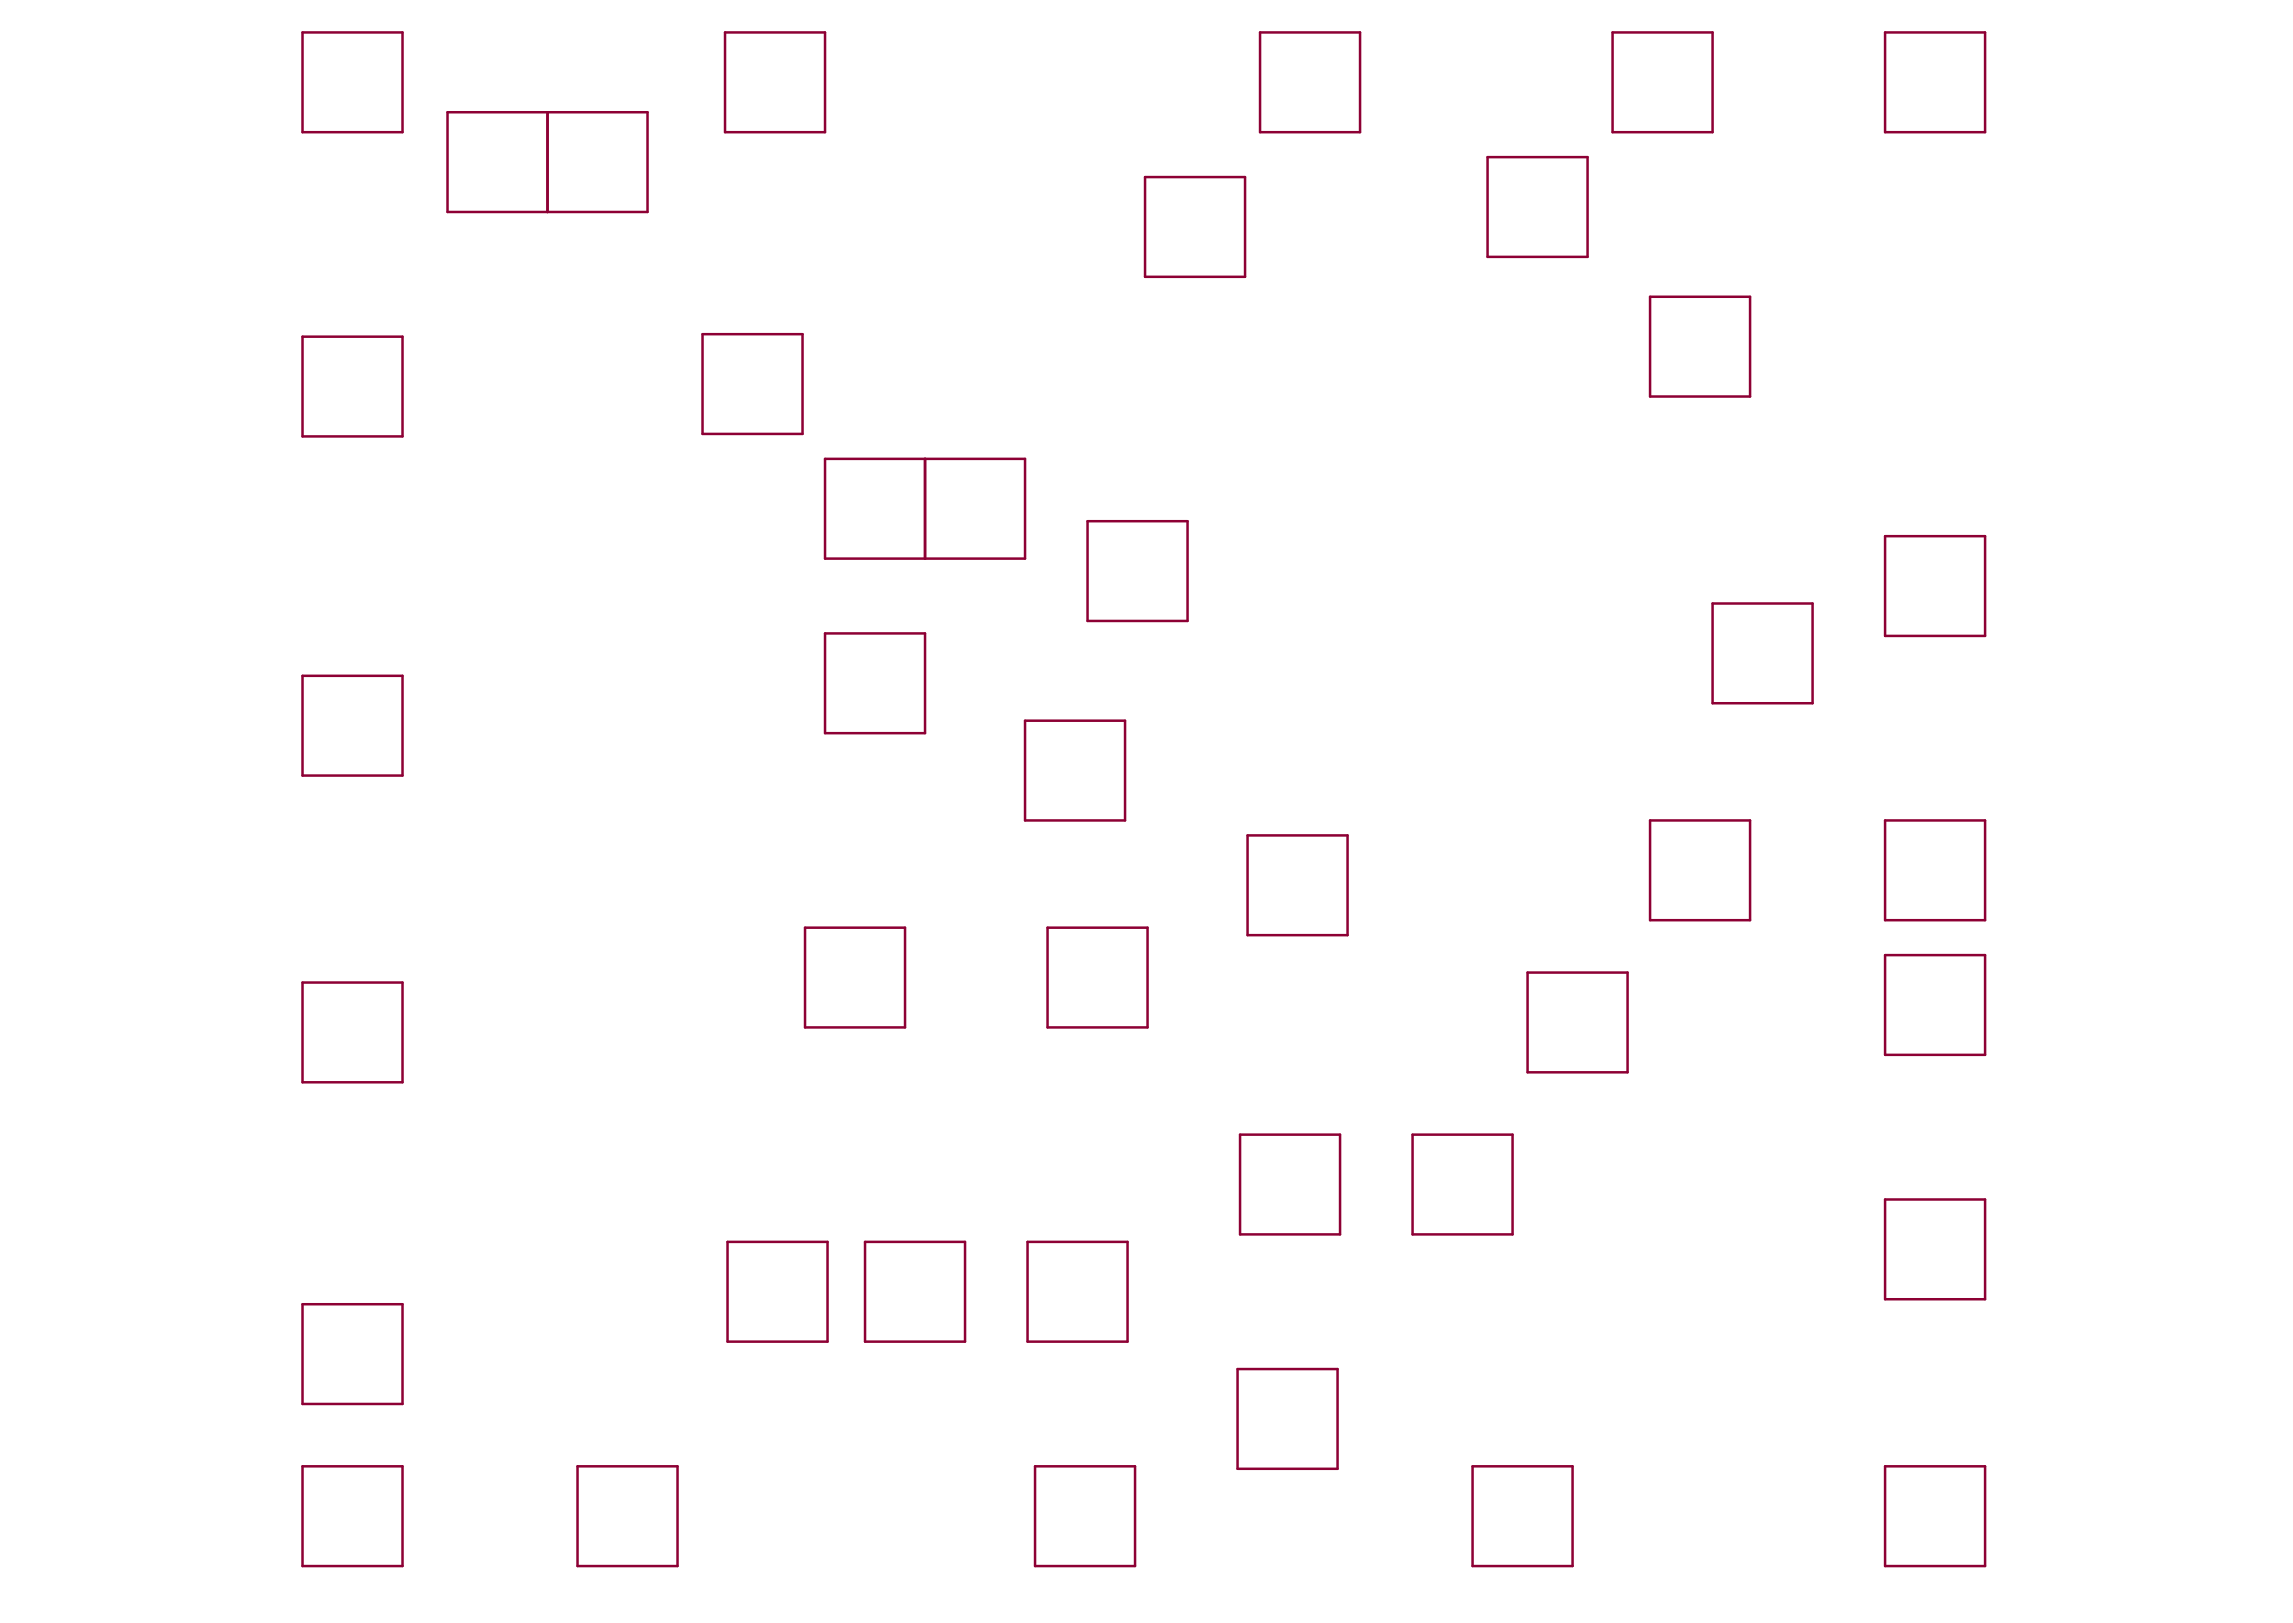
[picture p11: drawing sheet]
<svg xmlns="http://www.w3.org/2000/svg" width="840mm" height="594mm" viewBox="0 0 840 594" stroke-linecap="round" stroke-linejoin="round" font-family="sans-serif">
<g fill="none" stroke="#8d0034" stroke-width=".92">
<path d="M110.8 11.9h36.6v36.5h-36.6zM265.5 11.9h36.6v36.5h-36.6zM461.4 11.9h36.6v36.5h-36.6zM590.5 11.9h36.6v36.5h-36.6zM690.2 11.9h36.7v36.5h-36.7zM163.9 41.1h73.2v36.5h-73.2zM200.5 41.1v36.5M544.7 57.5h36.6v36.5h-36.6zM419.3 64.8h36.6v36.5h-36.6zM604.2 108.6h36.6v36.5h-36.6zM110.8 123.2h36.6v36.5h-36.6zM257.2 122.3h36.7v36.5h-36.7z"/>
<path d="M302.1 168h73.2v36.5h-73.2zM338.7 168v36.5M398.2 190.8h36.6v36.5h-36.6zM690.2 196.3h36.7v36.5h-36.7zM302.1 231.9h36.6v36.5h-36.6zM627.1 220.9h36.6v36.5h-36.6zM110.8 247.4h36.6v36.5h-36.6zM375.3 263.8h36.7v36.5h-36.7zM456.8 305.8h36.6v36.5h-36.6zM604.2 300.3h36.6v36.5h-36.6zM690.2 300.3h36.7v36.5h-36.7zM294.8 339.6h36.6v36.5h-36.6z"/>
<path d="M383.6 339.6h36.6v36.5h-36.6zM110.8 359.6h36.6v36.6h-36.6zM559.3 356h36.7v36.5h-36.7zM690.2 349.6h36.7v36.5h-36.7zM454.1 415.3h36.6v36.5h-36.6zM517.2 415.3h36.6v36.5h-36.6zM690.2 439.1h36.7v36.5h-36.7zM266.4 454.6h36.6v36.5h-36.6zM316.7 454.6h36.7v36.5h-36.7zM376.2 454.6h36.7v36.5h-36.7zM110.8 477.4h36.6v36.5h-36.6zM453.1 501.1h36.7v36.5h-36.7z"/>
<path d="M110.8 536.7h36.6v36.5h-36.6zM211.5 536.7h36.6v36.5h-36.6zM379 536.7h36.6v36.5h-36.6zM539.2 536.7h36.6v36.5h-36.6zM690.2 536.7h36.7v36.5h-36.7z"/>
</g>
</svg>
